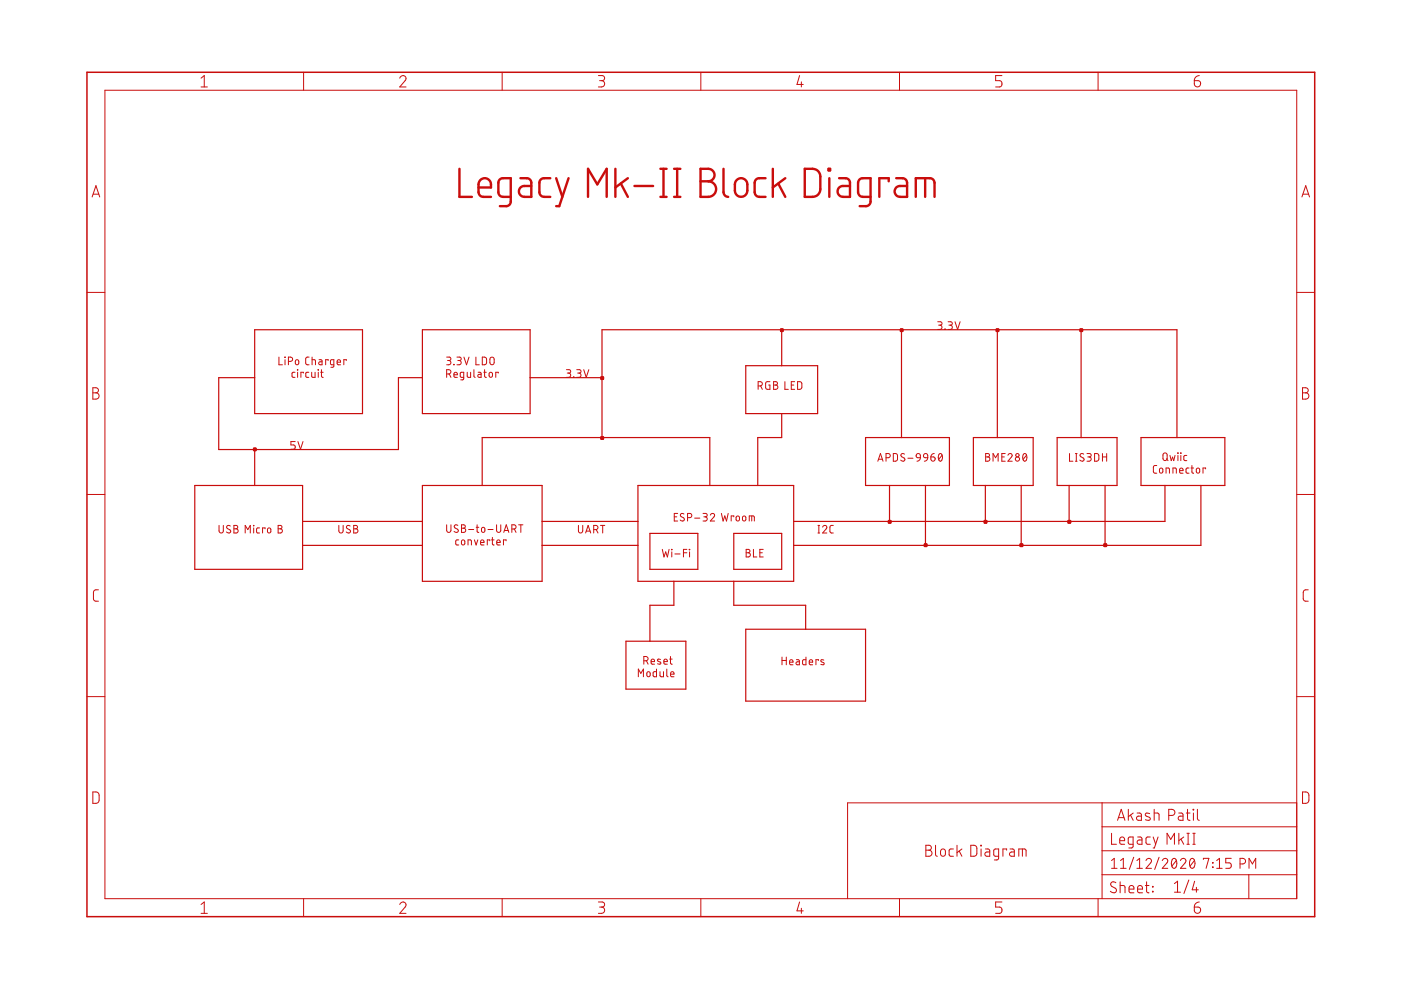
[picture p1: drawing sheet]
<svg xmlns="http://www.w3.org/2000/svg" width="297mm" height="210mm" viewBox="0 0 297 210" stroke-linecap="round" stroke-linejoin="round" font-family="sans-serif">
<g fill="none" stroke="#c90d0c" stroke-width=".21">
<path d="M22.2 19.1h252.7v171.4h-252.7zM42.6 16.6l.7-.6v2.4M42.6 18.4h1.4M64.4 15.3v3.8M84.8 16.6a.66 .66 0 0 1 .9-.5 .66 .66 0 0 1 .2 1l-1.1 1.3h1.3M106.5 15.3v3.8M126.9 16h.8a.54 .54 0 0 1 .5 .6 .54 .54 0 0 1-.5 .5h-.6M127.5 17.1a.67 .67 0 0 1 .7 .7 .67 .67 0 0 1-.7 .6h-.6M148.6 15.3v3.8M169.5 16l-.5 1.9h1.3M169.9 17.4v1M190.7 15.3v3.8"/>
<path d="M212.4 16h-1.3v1.1h.8a.68 .68 0 0 1 .5 .7 .68 .68 0 0 1-.5 .6h-.8M232.8 15.3v3.8M253.2 17.1h.8a.67 .67 0 0 1 .6 .7 .67 .67 0 0 1-.8 .6 .67 .67 0 0 1-.6-.6zM254.3 16l-.8 .3-.3 .8M19.5 41.8l.8-2.4 .8 2.4M19.7 41.2h1.3M276 41.8l.8-2.4 .8 2.4M276.2 41.2h1.2M18.4 62h3.8M59.1 75.7v1.6h.8M60.4 75.7l.1 .1zM60.4 76.3v1"/>
<path d="M61.2 76.6h.4a.46 .46 0 0 0 .4-.4 .46 .46 0 0 0-.4-.5h-.4v1.6M62.5 78.9l-.4 .1-.2 .2 .1 .7 .5 .1M62.7 76.4h.5l.2 .6a.37 .37 0 0 1-.4 .3 .37 .37 0 0 1-.4-.3zM63.1 78.4v.1zM63.1 78.9v1.1M64.3 79.1v-.2h-.5v1.1M65.5 78.9l-.5 .1-.2 .2 .1 .7 .6 .1M65.5 75.7h-.5l-.2 .4 .1 1.1 .6 .1M66.1 78.9v.9l.3 .2h.4v-1.1M66.2 76.3l.6 .1 .1 .9M66.2 75.7v1.6M67.4 78.4l.1 .1z"/>
<path d="M67.5 78.9v1.1M67.6 76.3h.5l.2 .2v.8h-.6l-.1-.2v-.3l.7-.1M68 78.9h.5M68.2 78.4v1.4l.3 .2M69.6 76.4v-.1h-.6v1M70.8 77.3h-.6l-.1-.1v-.9h.7v1.4l-.7 .2M71.5 76.8h.7a.38 .38 0 0 0-.3-.5 .38 .38 0 0 0-.4 .3l.1 .7h.6M73.4 76.4v-.1h-.5v1M94.7 75.7h.5a.36 .36 0 0 1 .4 .4 .36 .36 0 0 1-.4 .3h-.3M94.7 79.3h.4a.46 .46 0 0 0 .5-.5 .46 .46 0 0 0-.5-.4h-.4v1.6M95.1 76.4a.46 .46 0 0 1 .5 .5 .46 .46 0 0 1-.5 .4h-.4M95.2 79.3l.4 .7"/>
<path d="M96.2 77.3h.1zM96.2 79.5h.8a.38 .38 0 0 0-.3-.6 .38 .38 0 0 0-.5 .4l.1 .6 .7 .1M96.9 75.7h.5a.36 .36 0 0 1 .4 .4 .36 .36 0 0 1-.4 .3h-.3M97.3 76.4a.46 .46 0 0 1 .5 .5 .46 .46 0 0 1-.5 .4h-.4M98.4 75.7l.5 1.6 .5-1.6M99.1 78.9v.9l.2 .2h.5v-1.1M100.5 78.4v1.3l.3 .3M100.9 75.7v1.6h.7M101.4 78.9l.5 .1 .1 1-.7-.1 .2-.5h.5M102.3 75.7l.6 .1 .2 .2 .1 .9-.3 .4h-.6zM102.6 78.9h.5M102.7 78.4l.1 1.4 .3 .2"/>
<path d="M103.8 79h.5l.1 .7a.36 .36 0 0 1-.3 .3 .36 .36 0 0 1-.4-.3zM104 75.8l.3-.1 .3 .1 .2 1.1a.46 .46 0 0 1-.5 .4 .46 .46 0 0 1-.4-.4zM105.6 79.1v-.2h-.5v1.1M120.1 78.4h.5a.36 .36 0 0 1 .4 .3 .36 .36 0 0 1-.4 .4h-.3M120.5 79.1a.46 .46 0 0 1 .5 .5 .46 .46 0 0 1-.5 .4h-.4M121.6 79.9l.1 .1zM122.3 78.4h.5a.36 .36 0 0 1 .4 .3 .36 .36 0 0 1-.4 .4h-.3M122.7 79.1a.46 .46 0 0 1 .5 .5 .46 .46 0 0 1-.5 .4h-.4M123.8 78.4l.5 1.6 .5-1.6M198.8 68.2h.6a.36 .36 0 0 1 .3 .4 .36 .36 0 0 1-.3 .3h-.4M199.3 68.9a.46 .46 0 0 1 .4 .5 .46 .46 0 0 1-.4 .4h-.5M200.3 69.8h.1z"/>
<path d="M201 68.2h.5a.36 .36 0 0 1 .4 .4 .36 .36 0 0 1-.4 .3h-.3M201.5 68.9a.46 .46 0 0 1 .4 .5 .46 .46 0 0 1-.4 .4h-.5M202.5 68.2l.5 1.6 .6-1.6M274.9 62h3.8M19.7 82.2h.6a.54 .54 0 0 1 .6 .6 .54 .54 0 0 1-.6 .5 .67 .67 0 0 1 .7 .7 .67 .67 0 0 1-.7 .6h-.6zM19.7 83.3h.6M62.6 93.6h-.9v.7h.5a.46 .46 0 0 1 .4 .5 .46 .46 0 0 1-.4 .4h-.5M63.2 93.6l.5 1.6 .5-1.6M98.3 80h-.6l-.1-.2 .1-.8 .6-.1v1.5l-.6 .1M160.7 81.8h.5a.46 .46 0 0 0 .4-.4 .46 .46 0 0 0-.4-.5h-.5v1.6M161.3 81.8l.3 .7M163.2 80.9h-.6l-.2 .2v1.3l.8 .1v-.9h-.2"/>
<path d="M164 80.9h.5a.36 .36 0 0 1 .3 .4 .36 .36 0 0 1-.3 .3 .46 .46 0 0 1 .4 .5 .46 .46 0 0 1-.4 .4h-.5zM164 81.6h.5M166.4 80.9v1.6h.7M167.8 81.6h.5M168.5 80.9h-.7v1.6h.7M169.1 80.9l.6 .1 .3 .2v.9l-.3 .4h-.6zM186.1 97.8l.6-1.6 .5 1.6M186.3 97.4h.8M187.9 97h.4a.44 .44 0 0 0 .5-.4 .44 .44 0 0 0-.5-.4h-.4v1.6M189.4 96.2h.6l.3 .2v1.1l-.3 .2-.6 .1zM191.8 96.3a.41 .41 0 0 0-.6-.1 .41 .41 0 0 0 0 .6l.5 .3a.41 .41 0 0 1 0 .6 .41 .41 0 0 1-.6 0l-.1-.1M192.5 97.2h1.1"/>
<path d="M194.4 96.3l.3-.1 .3 .1 .1 .7-.7-.1-.2-.3zM195.1 97l-.1 .5-.6 .3M195.9 96.3l.4-.1 .3 .1 .1 .7-.8-.1-.1-.3zM196.7 97l-.1 .5-.6 .3M197.4 96.9h.5a.45 .45 0 0 1 .4 .5 .45 .45 0 0 1-.5 .4 .45 .45 0 0 1-.4-.5zM198.1 96.2l-.4 .1-.3 .6M199.1 96.3l.3-.1a.95 .95 0 0 1 0 1.6 1.06 1.06 0 0 1-.3-1.5zM199.7 96.5l-.7 .9M209 96.2h.4a.36 .36 0 0 1 .4 .3 .36 .36 0 0 1-.4 .4 .46 .46 0 0 1 .5 .4 .46 .46 0 0 1-.5 .5h-.4zM209 96.9h.4M210.5 97.8v-1.6l.6 .8 .5-.8v1.6M212.4 96.9h.5"/>
<path d="M213.1 96.2h-.7v1.6h.7M213.7 96.5a.44 .44 0 0 1 .6-.3 .44 .44 0 0 1 .2 .7l-.8 .9h.9M217 96.3l.3-.1a.97 .97 0 0 1 0 1.6 1.03 1.03 0 0 1-.3-1.5zM217.6 96.5l-.7 .9M226.8 96.2v1.6h.7M228 96.2h.4M228 97.8h.4M228.2 96.2v1.6M229.8 96.3l-.6-.1-.2 .3 .1 .3 .7 .4a.42 .42 0 0 1-.1 .5 .42 .42 0 0 1-.6 0l-.2-.1M230.5 96.2h.5a.36 .36 0 0 1 .4 .3 .36 .36 0 0 1-.4 .4h-.4M230.9 96.9a.46 .46 0 0 1 .5 .4 .46 .46 0 0 1-.5 .5h-.4M232.1 96.2h.6l.2 .2 .1 .9-.3 .4-.6 .1z"/>
<path d="M233.7 96.9h.9M233.7 96.2v1.6M234.6 96.2v1.6M245.3 98.7h-.5l-.3 .4 .1 1 .2 .2h.5M245.9 99.3h.5l.1 .6a.36 .36 0 0 1-.3 .4 .36 .36 0 0 1-.4-.4zM246.7 96.2l.3-.2 .3 .2 .2 1a.44 .44 0 0 1-.5 .5 .44 .44 0 0 1-.4-.5zM247.3 97.3l.3 .4M248.1 96.6l.2 1.1 .3-.8 .3 .8 .2-1.1M249.7 96l.1 .1zM249.7 96.6v1.1M250.1 99.8h.7a.38 .38 0 0 0-.2-.5 .38 .38 0 0 0-.5 .3l.1 .6 .6 .1M250.3 96l.1 .1z"/>
<path d="M250.4 96.6v1.1M251.6 96.6h-.4l-.2 .2 .1 .8 .5 .1M252.1 99.2l-.5 .1-.1 .2v.7l.6 .1M252.5 99.2h.6M252.7 98.7v1.5l.4 .1M253.7 99.3h.4a.61 .61 0 0 1-.1 1l-.3-.2zM255.6 99.4v-.2h-.5v1.1M276.2 82.2h.6a.54 .54 0 0 1 .6 .6 .54 .54 0 0 1-.6 .5 .67 .67 0 0 1 .7 .7 .67 .67 0 0 1-.7 .6h-.6zM276.2 83.3h.6M18.4 104.8h3.8M46.4 111.4v1.2a.46 .46 0 0 0 .5 .4 .46 .46 0 0 0 .4-.4v-1.2M48.8 111.5a.42 .42 0 0 0-.5-.1 .42 .42 0 0 0-.2 .6l.6 .3a.4 .4 0 0 1 .1 .7 .4 .4 0 0 1-.6-.1l-.2-.1"/>
<path d="M49.6 111.4h.4a.36 .36 0 0 1 .4 .4 .36 .36 0 0 1-.4 .3 .44 .44 0 0 1 .5 .5 .44 .44 0 0 1-.5 .4h-.4zM49.6 112.1h.4M52 113v-1.6l.5 .9 .6-.9v1.6M53.7 111.4l.1 .1zM53.8 111.9v1.1M55 111.9l-.4 .1-.2 .2 .1 .7 .5 .1M56.2 112.1v-.2h-.5v1.1M56.8 112h.5l.1 .6a.36 .36 0 0 1-.3 .4 .36 .36 0 0 1-.4-.4zM59 111.4h.4a.36 .36 0 0 1 .4 .4 .36 .36 0 0 1-.4 .3 .44 .44 0 0 1 .5 .5 .44 .44 0 0 1-.5 .4h-.4zM59 112.1h.4M71.8 111.4v1.2a.46 .46 0 0 0 .5 .4 .46 .46 0 0 0 .4-.4v-1.2M74.2 111.5a.42 .42 0 0 0-.5-.1 .42 .42 0 0 0-.2 .6l.6 .3a.38 .38 0 0 1 .2 .5 .38 .38 0 0 1-.6 .2l-.3-.2"/>
<path d="M75 111.4h.4a.36 .36 0 0 1 .4 .4 .36 .36 0 0 1-.4 .3 .44 .44 0 0 1 .5 .5 .44 .44 0 0 1-.5 .4h-.4zM75 112.1h.4M94.7 111.3v1.1a.46 .46 0 0 0 .5 .5 .46 .46 0 0 0 .4-.5v-1.1M97.1 111.4a.41 .41 0 0 0-.6-.1 .41 .41 0 0 0-.1 .6l.6 .3a.38 .38 0 0 1 .1 .5 .38 .38 0 0 1-.5 .2l-.3-.2M97.3 114.5h-.5l-.2 .2 .1 .8h.6M97.9 111.3h.4a.36 .36 0 0 1 .4 .3 .36 .36 0 0 1-.4 .4 .44 .44 0 0 1 .4 .4 .44 .44 0 0 1-.4 .5h-.4zM97.9 112h.4M97.9 114.6h.5l.2 .6a.36 .36 0 0 1-.4 .3 .36 .36 0 0 1-.4-.3zM99.2 115.5v-1l.7 .1v.9M99.4 112.3h1M100.6 114.5l.3 1 .4-1M101 111.8h.5"/>
<path d="M101.2 111.3v1.3v.2l.3 .1M101.9 115h.7a.38 .38 0 0 0-.2-.5 .38 .38 0 0 0-.5 .3l.1 .7h.6M102.2 111.9h.5l.1 .6a.36 .36 0 0 1-.4 .4 .36 .36 0 0 1-.3-.4zM103.5 112.3h1M103.8 114.7v-.2h-.5v1M104.2 114.5h.6M104.4 113.9v1.4l.1 .2h.3M105.3 111.3v1.1a.44 .44 0 0 0 .4 .5 .44 .44 0 0 0 .5-.5v-1.1M105.3 115h.7a.38 .38 0 0 0-.2-.5 .38 .38 0 0 0-.5 .3l.1 .7h.6M106.8 112.9l.5-1.6 .6 1.6M106.9 112.5h.9M107.3 114.7v-.2h-.6v1"/>
<path d="M108.5 112.2h.5a.44 .44 0 0 0 .4-.5 .44 .44 0 0 0-.4-.4h-.5v1.6M109.1 112.2l.3 .7M110 111.3h.9M110.4 111.3v1.6M122.6 111.4v1.2a.46 .46 0 0 0 .5 .4 .46 .46 0 0 0 .4-.4v-1.2M124.2 113l.5-1.6 .5 1.6M124.3 112.6h.8M125.9 112.3h.4a.44 .44 0 0 0 .5-.5 .44 .44 0 0 0-.5-.4h-.4v1.6M126.4 112.3l.4 .7M127.3 111.4h.9M127.8 111.4v1.6M140.4 116.5l.4 1.6 .3-1.1 .4 1.1 .4-1.6"/>
<path d="M142.4 116.5l.1 .1zM142.4 117v1.1M143 109.6h.5M143.1 117.5h1.1M143.7 108.9h-.7v1.6h.7M144.9 117.2h.7M145 109a.41 .41 0 0 0-.6-.1 .41 .41 0 0 0 0 .6l.5 .3a.44 .44 0 0 1 0 .7 .44 .44 0 0 1-.7-.2M145.6 116.5h-.7v1.6M145.8 109.7h.4a.44 .44 0 0 0 .5-.4 .44 .44 0 0 0-.5-.4h-.4v1.6M146.1 116.5l.1 .1zM146.2 117v1.1M147.3 109.9h1.1"/>
<path d="M149.1 108.9h.5a.36 .36 0 0 1 .3 .3 .36 .36 0 0 1-.3 .4h-.4M149.5 109.6a.44 .44 0 0 1 .4 .4 .44 .44 0 0 1-.4 .5h-.4M150.6 109.2a.45 .45 0 0 1 .6-.3 .45 .45 0 0 1 .2 .7l-.8 .9h.9M153 108.9l.3 1.6 .4-1.1 .3 1.1 .4-1.6M155.6 109.6v-.2h-.6v1.1M156.2 109.5h.5l.1 .6a.36 .36 0 0 1-.4 .4 .36 .36 0 0 1-.3-.4zM157.5 109.5h.5l.1 .6a.36 .36 0 0 1-.3 .4 .36 .36 0 0 1-.4-.4zM158.2 116.5h.4a.36 .36 0 0 1 .4 .3 .36 .36 0 0 1-.4 .4 .44 .44 0 0 1 .5 .4 .44 .44 0 0 1-.5 .5h-.4zM158.2 117.2h.4M158.9 110.5v-1.1l1 .1v1M159.4 109.4v1.1M159.7 116.5v1.6h.8"/>
<path d="M161.1 117.2h.5M161.8 116.5h-.7v1.6h.7M173.4 113h.4M173.4 111.4h.4M173.6 111.4v1.6M174.4 111.8a.44 .44 0 0 1 .6-.4 .44 .44 0 0 1 .2 .7l-.8 .9h.9M176.7 111.4h-.5l-.2 .4v1l.2 .2h.5M247.2 100.3v-1.1l.7 .2v.9M248.7 100.3v-1.1l.7 .2v.9M274.9 104.8h3.8M20.9 125.1h-.8l-.3 .5v1.5l.4 .3 .7 .1M140 139.8h-.5l-.1 .2 .7 .4v.3l-.2 .1-.5-.1"/>
<path d="M142 139.7h.5M142.2 139.2v1.5l.3 .1M165.8 139.3v1.6M166.7 139.3v1.6M168.8 139.9h.5l.2 .2v.8h-.6l-.1-.2v-.3l.7-.1M170.9 139.3v1.6h-.6l-.1-.2v-.7l.1-.1h.6M174.7 140l-.6-.1-.1 .2 .7 .5v.2l-.2 .1h-.5M277.4 125.1h-.8l-.3 .5v1.5l.4 .3 .7 .1M18.4 147.7h3.8M135.3 143.5v-1.6l.6 .9 .5-.9v1.6M136.5 140.1h.4a.46 .46 0 0 0 .5-.5 .46 .46 0 0 0-.5-.4h-.4v1.6M137.1 140.1l.3 .7"/>
<path d="M137.2 142.5h.6l.1 .6a.36 .36 0 0 1-.4 .4 .36 .36 0 0 1-.4-.4zM138 140.3h.8a.38 .38 0 0 0-.3-.5 .38 .38 0 0 0-.5 .3l.1 .6 .7 .1M139.2 141.9v1.6h-.6l-.1-.3v-.6l.1-.2h.6M139.9 142.4l.1 .9 .2 .2h.5v-1.1M140.8 140.3h.7a.38 .38 0 0 0-.3-.5 .38 .38 0 0 0-.4 .3v.6l.7 .1M141.4 141.9v1.3l.2 .3M142.2 142.9h.7a.38 .38 0 0 0-.3-.5 .38 .38 0 0 0-.4 .4l.1 .6 .6 .1M165.8 140h.9M167.4 140.4h.7a.38 .38 0 0 0-.2-.5 .38 .38 0 0 0-.5 .3l.1 .7h.6M171.6 140.4h.7a.38 .38 0 0 0-.3-.5 .38 .38 0 0 0-.4 .3l.1 .7h.6M173.5 140v-.1h-.5v1M274.9 147.7h3.8"/>
<path d="M19.7 167.9h.9l.3 .3 .1 .4-.1 1.5a1.18 1.18 0 0 1-1.2 .2zM196.3 179.2h.7a.52 .52 0 0 1 .5 .5 .52 .52 0 0 1-.5 .6 .65 .65 0 0 1 .6 .6 .65 .65 0 0 1-.6 .6h-.7zM198.4 179.2v2.1l.3 .2M202.9 179.2v2.3M205.8 179.2h.9l.4 .5v1.4l-.4 .4h-.9zM207.9 179.2l.2 .1zM233.7 170.2v20.3M233.7 175.3h41.2M235.7 176.7v2.3h1M236.9 173.9l.8-2.3 .8 2.3M237.1 173.4h1.2M237.4 178.2h1a.55 .55 0 0 0-.3-.7 .55 .55 0 0 0-.7 .5l.1 .9 .9 .1"/>
<path d="M239.2 171.6v2.3M239.7 172.8l.6 1.1M240.2 179h-.8l-.2-.2v-1.1l.2-.2h.8v1.9l-.2 .4h-.7M240.3 172.4l-1.1 .8M241.1 172.4h.6l.3 .4v1.1h-.6a.44 .44 0 0 1-.4-.4 .44 .44 0 0 1 .4-.5h.6M241.2 177.5h.7l.2 .3v1.2h-.6a.46 .46 0 0 1-.4-.4 .46 .46 0 0 1 .4-.5h.6M243.8 172.5l-.8-.1-.2 .4 1 .6v.4l-.3 .1-.7-.1M243.9 177.5h-.7l-.2 .3 .1 1.1 .8 .1M244.5 177.5l.5 1.5M244.7 172.4l.9 .1 .1 1.4M244.7 171.6v2.3M245.5 177.5l-.7 2.3h-.3"/>
<path d="M247.4 179v-2.3l.8 1.3 .8-1.3v2.3M247.8 172.9h.7a.65 .65 0 0 0 .6-.7 .65 .65 0 0 0-.6-.6h-.7v2.3M249.9 172.4h.7l.2 .2v1.3h-.5a.44 .44 0 0 1-.5-.4 .44 .44 0 0 1 .5-.5h.5M249.9 176.7v2.3M250.4 177.9l.6 1.1M251 177.5l-1.1 .7M251.5 172.4h.8M251.7 179h.5M251.7 176.7h.5M251.8 171.6v2.1l.5 .2M251.9 176.7v2.3M252.9 179h.5"/>
<path d="M252.9 176.7h.5M253 171.6l.1 .1zM253 172.4v1.5M253.2 176.7v2.3M253.9 171.6v1.9l.1 .3 .3 .1M274.9 170.2h-95.2v20.3M276.2 167.9h.9l.3 .3 .1 .4-.1 1.5a1.19 1.19 0 0 1-1.2 .2zM42.6 191.8l.7-.6v2.5M42.6 193.7h1.4M64.4 190.5v3.9M84.8 191.8a.66 .66 0 0 1 .9-.5 .66 .66 0 0 1 .2 1l-1.1 1.4h1.3M106.5 190.5v3.9"/>
<path d="M126.9 191.2h.8a.54 .54 0 0 1 .5 .6 .54 .54 0 0 1-.5 .5h-.6M127.5 192.3a.67 .67 0 0 1 .7 .7 .67 .67 0 0 1-.7 .7h-.6M148.6 190.5v3.9M169.5 191.2l-.5 1.9h1.3M169.9 192.6v1.1M190.7 190.5v3.9M196.3 180.3h.7M199.5 180.2l.5-.2a.92 .92 0 0 1 .2 1.5h-.3l-.4-.1-.1-.4zM202.1 180h-.6l-.3 .4 .1 1 .8 .1M203.4 180.4l.5 1.1M203.9 180l-1 .8M208 180v1.5"/>
<path d="M208.9 180h.7l.2 .4v1.1h-.5a.46 .46 0 0 1-.5-.4 .46 .46 0 0 1 .5-.5h.5M211.7 181.5h-.8l-.2-.2v-1.1l.2-.2h.8v1.9l-.2 .4h-.7M212.4 191.2h-1.3v1.1h.8a.68 .68 0 0 1 .5 .7 .68 .68 0 0 1-.5 .7h-.8M213.4 180.3v-.3h-.8v1.5M214.1 180h.7l.2 .2 .1 1.3h-.6a.46 .46 0 0 1-.5-.4 .46 .46 0 0 1 .5-.5h.6M216 181.5v-1.5l1.4 .1 .2 1.4M216.8 180v1.5M232.8 190.5v3.9M233.7 185.5h41.2M233.7 180.4h41.2M235.7 182.5l.5-.5v2.1M235.7 184.1h1.1"/>
<path d="M236.6 187.2a.58 .58 0 0 0-.9-.1 .58 .58 0 0 0 0 .8l.8 .4a.54 .54 0 0 1 .1 .8 .54 .54 0 0 1-.7 .2l-.5-.3M237.5 187.7l.9 .2 .1 1.4M237.5 187v2.3M237.6 184.1h1.2M237.6 182.5l.6-.5v2.1M239.4 188.5h1a.54 .54 0 0 0-.4-.7 .54 .54 0 0 0-.6 .5l.1 .9 .9 .1M240.4 181.8l-1 2.5M241 184.1h1.2M241 182.5l.6-.5v2.1M241.2 188.5h1a.54 .54 0 0 0-.3-.7 .54 .54 0 0 0-.7 .5l.1 .9 .9 .1M242.8 187.7h.8M243 182.5a.58 .58 0 0 1 .8-.5 .58 .58 0 0 1 .2 .9l-1 1.2h1.1"/>
<path d="M243.1 187v2.1l.5 .2M244.3 187.9l.2 .2zM244.3 189l.2 .1zM245.7 181.8l-.9 2.5M246.4 182.5a.58 .58 0 0 1 .9-.5 .58 .58 0 0 1 .1 .9l-1 1.2h1.2M248.6 182.1l.2-.1a.86 .86 0 0 1 .7 1.3 .6 .6 0 0 1-.6 .8 .6 .6 0 0 1-.5-.8v-.5zM249 187.3l.7-.5v2.4M249 189.2h1.3M249.4 182.5l-.9 1.1M250.3 182.5a.58 .58 0 0 1 .8-.5 .58 .58 0 0 1 .2 .9l-1 1.2h1.1M252.1 186.6l-1.1 2.8M252.5 182.1l.1-.1a.86 .86 0 0 1 .7 1.3v.3a.51 .51 0 0 1-.5 .5 .51 .51 0 0 1-.5-.5l-.1-.8z"/>
<path d="M253.2 192.3h.8a.67 .67 0 0 1 .6 .8 .67 .67 0 0 1-.8 .5 .67 .67 0 0 1-.6-.6zM253.2 182.5l-.9 1.1M253.3 186.8l-.5 1.9h1.3M253.7 188.1v1.1M254.3 191.2l-.6 .2a.97 .97 0 0 0-.5 .9M255.1 182.2v-.2h1.2l-.6 2.1M257.1 182.9l.1 .1zM257.1 183.8l.1 .1zM258 184.1h1.1M258 182.5l.6-.5v2.1M261 182h-1.1v.9h.7a.59 .59 0 0 1 .5 .6 .59 .59 0 0 1-.5 .6h-.7M262.9 183.2h.6a.59 .59 0 0 0 .6-.6 .59 .59 0 0 0-.6-.6h-.6v2.1"/>
<path d="M264.8 185.5v5M264.8 184.1v-2.1l.7 1.2 .7-1.2v2.1"/>
<circle cx="215.7" cy="96.5" r=".36"/>
<circle cx="215.7" cy="97.3" r=".45"/>
</g>
<g fill="none" stroke="#c90d0c" stroke-width=".25">
<path d="M54 69.9h22.9v17.8h-22.9zM89.6 69.9h22.8v17.8h-22.8zM158.1 77.5h15.3v10.2h-15.3zM165.7 69.9v7.6M191.1 69.9v22.9M211.5 69.9v22.9M229.2 69.9v22.9M54 95.3v7.6M54 80.1h-7.6v15.2h38.1v-15.2h5.1M112.4 80.1h15.2M127.6 92.8v-22.9h121.9v22.9M165.7 87.7v5.1h-5v10.1"/>
<path d="M183.5 92.8h17.8v10.1h-17.8zM206.4 92.8h12.7v10.1h-12.7zM224.1 92.8h12.7v10.1h-12.7zM241.9 92.8h17.8v10.1h-17.8zM41.3 102.9h22.9v17.8h-22.9zM64.2 110.6h25.4M64.2 115.6h25.4M89.6 102.9h25.3v20.4h-25.3zM102.2 102.9v-10.1h48.3v10.1M114.9 110.6h20.4M114.9 115.6h20.4M135.3 102.9h33v20.4h-33z"/>
<path d="M137.8 113.1h10.2v7.6h-10.2zM155.6 113.1h10.1v7.6h-10.1zM188.6 102.9v7.7M196.2 102.9v12.7M208.9 102.9v7.7M216.5 102.9v12.7M226.7 102.9v7.7M234.3 102.9v12.7M247 102.9v7.7h-78.7M254.6 102.9v12.7h-86.3M132.7 136h12.7v10.1h-12.7zM142.9 123.3v5h-5.1v7.7"/>
<path d="M155.6 123.3v5h15.2v5.1M158.1 133.4h25.4v15.3h-25.4z"/>
</g>
<g fill="none" stroke="#c90d0c" stroke-width=".51">
<path d="M97.4 35.8v5.9h2.7M101.5 39.8h2.6a1.41 1.41 0 0 0-.5-1.8 1.41 1.41 0 0 0-1.8 .2l-.3 .9v1.6l.1 .5 .6 .5h1.9M110.3 37.8h1.6l.5 .3 .2 .4v3.2h-1.4a1.15 1.15 0 0 1-1.2-1.1 1.15 1.15 0 0 1 1.2-1.2h1.4M116.7 37.8l-1.8 .1-.4 .4-.1 .5 .1 2.4 .6 .5h1.6M117.9 37.8l1.3 3.9M120.5 37.8l-1.9 5.9h-.7M130.5 35.8v5.9M131.6 38.9l1.5 2.8M133.1 37.8l-2.6 2M134.5 39.4h4M140 35.8h1.3M140.7 35.8v5.9"/>
<path d="M142.9 35.8h1.4M143.6 35.8v5.9M148.5 35.8h1.7a1.32 1.32 0 0 1 1.3 1.3 1.32 1.32 0 0 1-1.3 1.3 1.65 1.65 0 0 1 1.6 1.7 1.65 1.65 0 0 1-1.6 1.6h-1.7zM148.5 38.4h1.7M153.4 35.8v5.2l.5 .6 .5 .1M156.1 38.2a1.32 1.32 0 0 1 1.5-.3 1.32 1.32 0 0 1 .9 1.2 2.55 2.55 0 0 1-.4 2.2 1.32 1.32 0 0 1-1.4 .4 1.32 1.32 0 0 1-.9-1.3 2.45 2.45 0 0 1 .3-2.2zM162.3 37.8l-1.8 .1-.4 .4-.1 .5 .1 2.4 .6 .5h1.6M163.9 35.8v5.9M165 38.9l1.5 2.8M166.5 37.8l-2.6 2M170.6 35.8h1.7a1.63 1.63 0 0 1 1.6 1.6v2.7a1.63 1.63 0 0 1-1.6 1.6h-1.7zM175.7 35.8h.3v.3h-.3z"/>
<path d="M175.8 37.8v3.9M177.9 37.8h1.6l.4 .3 .3 .4v3.2h-1.5a1.15 1.15 0 0 1-1.1-1.1 1.15 1.15 0 0 1 1.1-1.2h1.5M188.4 38.4v-.6h-2v3.9M190 37.8h1.6l.4 .3 .3 .4v3.2h-1.5a1.15 1.15 0 0 1-1.1-1.1 1.15 1.15 0 0 1 1.1-1.2h1.5M196.2 37.8v3.9M108.3 41.7h-1.9l-.6-.5-.1-.5v-2.2l.5-.6 2.1-.1v4.9l-.3 .7-.4 .3h-1.6M124.7 41.7v-5.9l1.9 3.3 2-3.3v5.9M140 41.7h1.3M142.9 41.7h1.4M184.6 41.7h-1.9l-.6-.5-.2-.5v-1.9l.2-.5 .3-.4 2.2-.1v4.9l-.2 .5-.3 .4-1.8 .1M194.2 41.7v-3.9h2.9l.7 .3 .3 .7v2.9M165.6 69.8h.3v.4h-.3z"/>
<path d="M191 69.8h.3v.4h-.3zM211.3 69.8h.3v.4h-.3zM229.1 69.8h.3v.4h-.3zM53.9 95.1h.3v.3h-.3zM127.5 80h.3v.3h-.3zM127.5 92.7h.3v.3h-.3zM188.5 110.5h.3v.3h-.3zM196.1 115.4h.3v.4h-.3zM208.8 110.5h.3v.3h-.3zM216.4 115.4h.3v.4h-.3zM226.5 110.5h.4v.3h-.4zM234.2 115.4h.3v.4h-.3z"/>
</g>
<path d="M18.4 15.3h260.3v179.1h-260.3z" fill="none" stroke="#c90d0c" stroke-width=".32"/>
</svg>
